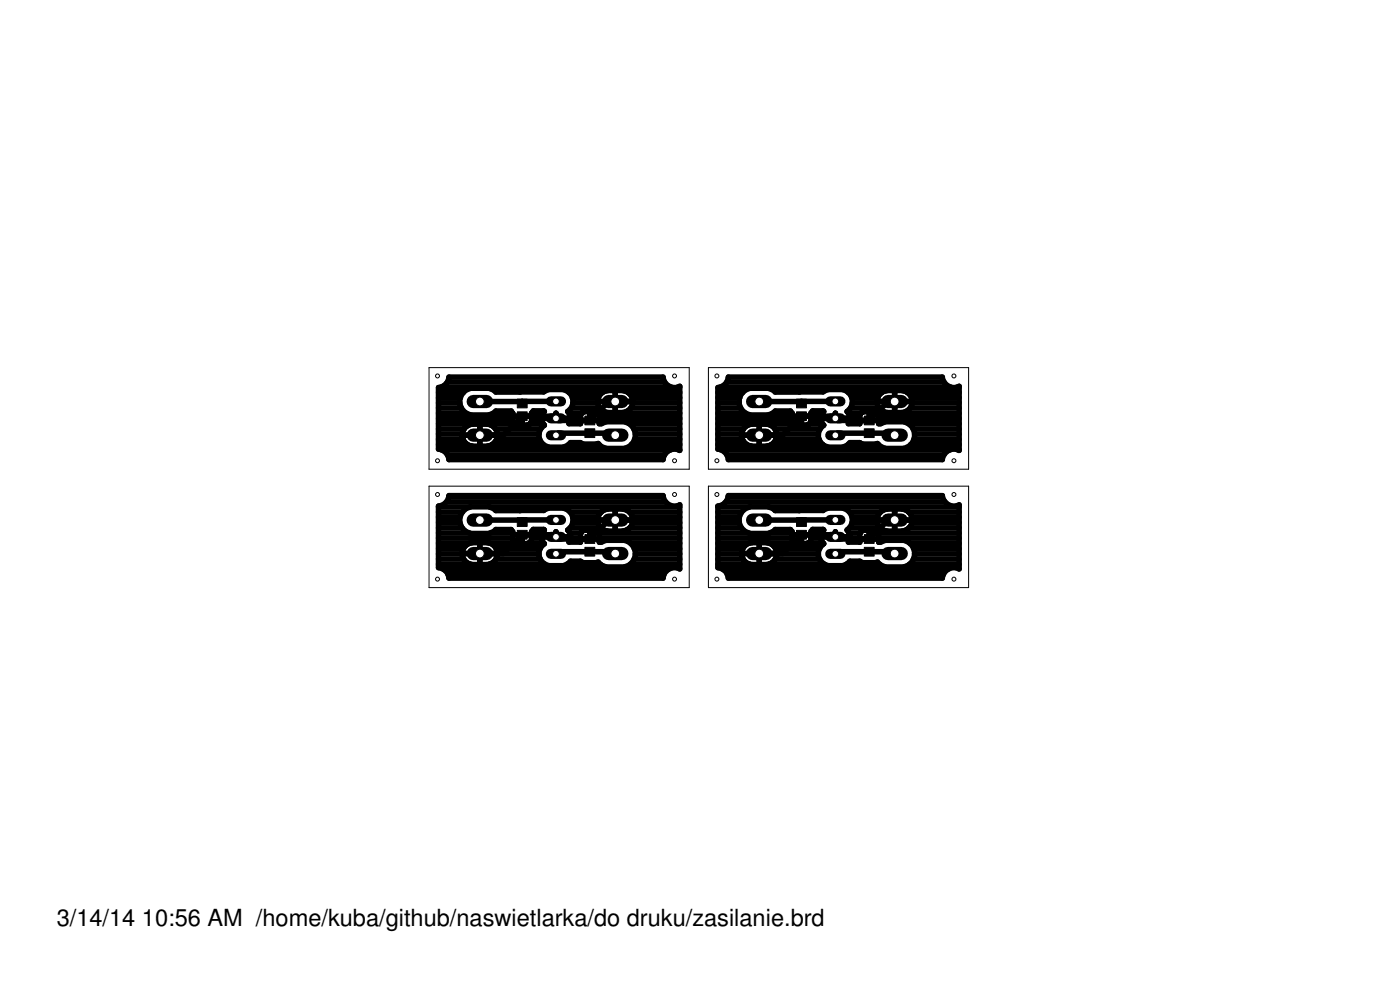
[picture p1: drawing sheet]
<svg xmlns="http://www.w3.org/2000/svg" width="210mm" height="148mm" viewBox="0 0 210 148" stroke-linecap="round" stroke-linejoin="round" font-family="sans-serif">
<defs><g id="words">
<g font-size="3.5">
<text x="8.5" y="138.7">3/14/14</text>
<text x="21.3" y="138.7">10:56 AM /home/kuba/github/naswietlarka/do druku/zasilanie.brd</text>
</g>
</g></defs>
<g fill="#000" stroke="#000" stroke-width=".15">
<path d="M77.6 59.8h1.4v1.3h-1.4zM119.4 59.8h1.5v1.3h-1.5zM77.6 79.5h1.4v1.3h-1.4zM77.6 77.6h1.4v1.3h-1.4zM77.6 61.7h1.4v1.3h-1.4zM87.7 62.3h1.5v1.3h-1.5zM87.7 64.2h1.5v1.4h-1.5zM119.4 79.5h1.5v1.3h-1.5zM119.4 77.6h1.5v1.3h-1.5zM119.4 61.7h1.5v1.3h-1.5zM129.6 62.3h1.5v1.3h-1.5zM129.6 64.2h1.5v1.4h-1.5z"/>
<path d="M87.7 80.1h1.5v1.3h-1.5zM87.7 82h1.5v1.3h-1.5zM129.6 80.1h1.5v1.3h-1.5zM129.6 82h1.5v1.3h-1.5z"/>
</g>
<g fill="none" stroke="#000" stroke-width=".83">
<path d="M65.7 58.1a1.66 1.66 0 0 0 1.6-1.6h32.1a1.69 1.69 0 0 0 2.5 1.4v9.6a1.69 1.69 0 0 0-2.5 1.4h-32.1a1.64 1.64 0 0 0-1.6-1.6zM65.7 59.6h3.3M65.7 58.8h3.8M66 58h34.7M67.1 57.2h32.6M85.3 58.8h5M85.8 59.6h3.9M90 59.1l.5-.4 .6-.2h2.2a1.65 1.65 0 0 1 1.6 1.7 1.65 1.65 0 0 1-1.6 1.6h-2.2a1.64 1.64 0 0 1-1.4-1 1.64 1.64 0 0 1 .3-1.7zM92.2 58.5v3.3M92.2 59.6h.1M92.2 58.8h.1M94.2 58.8h7.7"/>
<path d="M94.8 59.6h7.1M101.6 58h.3M107.6 59.6h3.3M107.6 58.8h3.8M107.9 58h34.7M109 57.2h32.5M109.2 56.5h32.1a1.72 1.72 0 0 0 2.5 1.4v9.6a1.72 1.72 0 0 0-2.5 1.4h-32.1a1.64 1.64 0 0 0-1.6-1.6v-9.2a1.66 1.66 0 0 0 1.6-1.6zM127.2 58.8h5M127.7 59.6h3.9M131.9 59.1a1.72 1.72 0 0 1 1.1-.6h2.2a1.65 1.65 0 0 1 1.6 1.7 1.65 1.65 0 0 1-1.6 1.6h-2.2a1.65 1.65 0 0 1-1.4-1 1.65 1.65 0 0 1 .3-1.7zM134.1 59.6h.1M134.1 58.8h.1"/>
<path d="M134.1 58.5v3.3M136 58.8h7.8M136.7 59.6h7.1M143.4 58h.4M65.7 75.9h4.8M65.7 79.9h4.7M65.7 79.1h3.6M65.7 78.3h3.2M65.7 77.5h3.2M65.7 76.7h3.6M65.7 61.9h4.2M65.7 63.5h11.4"/>
<path d="M65.7 66.6h4.4M65.7 65.8h3.7M65.7 65h3.6M65.7 64.3h3.9M65.7 62.7h11.2M65.7 61.1h3.5M65.7 60.3h3.2M66.1 67.4h34.5M67 75.2h32.8M67.1 68.2h32.5M67.3 74.4h32.1M68.9 77.5l.4-.7 .5-.6 .7-.3h2.8l.8 .3 .2 .3h7.2l.8-.4h2.2a1.82 1.82 0 0 1 1.4 1.5 1.82 1.82 0 0 1-.8 1.8 1.35 1.35 0 0 1 .2 1.8h1.7l.1-1.3 .2-.3 .3-.2h1.7l.3 .2 .3 .4v1.2"/>
<path d="M68.9 77.5v.8M68.9 78.3l.4 .8 .5 .5 .7 .3h2.8l.8-.3 .2-.3h2.3l.3 .3v1.3l.2 .4 .4 .1M69.7 64.1l.5-.4 .4-.1 2.4-.1a1.66 1.66 0 0 1 1.6 1.7 1.66 1.66 0 0 1-1.6 1.6h-2.2a1.66 1.66 0 0 1-1.4-1 1.66 1.66 0 0 1 .3-1.7zM71.9 77.9h6.4M71.9 63.5v3.3M71.9 60.2h6.4M71.9 66.6h.1M71.9 65.8h.1M71.9 65h.1M71.9 64.3h.1M73.4 75.9h28.5M73.5 79.9h3.4"/>
<path d="M73.8 66.6h7.7M73.9 61.9h3M74.3 64.3h6.8M74.5 65.8h6.4M74.6 65h6.2M76.9 62.4h6.5M78.3 63.7v-1.3l-2.8 2.8h-6.2M78.3 63.5h.1M78.3 62.7h.1M79.5 63.5h1.9M79.7 79.9h1.6M79.7 61.9h1.7"/>
<path d="M79.7 62.7h1.5M81.2 62.7h4.4M83.4 61.9v.8M83.4 79.7v.8l.3 .3h6.2M83.4 79.7h.1M83.4 60.1h-5.1v.4M83.4 77.9h-5.1v.3M83.4 79.9h.1M83.4 61.9h.1M83.4 62.7l.3 .3h6.2M85.3 66.6h4.5M85.3 61.9h1.9"/>
<path d="M85.4 79.9h1.7M85.4 79.1h4.7M85.5 76.7h4.6M85.6 62.7h1.4M85.6 61.2a1.84 1.84 0 0 0-1.1-2.8h-2.2l-.8 .3h-7.2l-.2-.2-.8-.3h-2.8a2.04 2.04 0 0 0-1.6 2 2.04 2.04 0 0 0 1.6 2h2.8l.8-.3 .2-.3h2.3l.3 .3v1.2l.2 .4 .4 .2h1.6l.4-.2 .1-.2 .1-1.4 .2-.3h1.6l.1 .1a1.37 1.37 0 0 0 0 2 1.81 1.81 0 0 0-.8 1.9 1.81 1.81 0 0 0 1.5 1.4h2.2l.6-.3 .4-.4h1.5l.5 .2h1.9l.3-.1 .4 .5 .8 .3h2.7a2.04 2.04 0 0 0 1.7-2 2.04 2.04 0 0 0-1.7-2h-2.7l-.7 .3h-.3v-1.2l-.2-.4M85.6 61.2l-.5 .4a1.47 1.47 0 0 1 .2 1.9h1.7l.1-1.4 .4-.4h1.8l.4 .2M85.6 61.1h4.3M85.9 78.3h3.7M85.9 77.5h3.8M85.9 60.3h3.7M88.4 79.4v1.4M88.4 79.9h.1"/>
<path d="M88.4 61.9h.1M88.4 62.7h.1M89.6 77.9h5.3M89.6 60.2h5.3M89.7 61.9h12.2M89.8 79.9h12.1M89.9 62.7h12M90 76.8l.5-.4 .6-.1h2.2a1.65 1.65 0 0 1 1.6 1.6 1.65 1.65 0 0 1-1.6 1.7h-2.2a1.63 1.63 0 0 1-1.4-1 1.63 1.63 0 0 1 .3-1.8zM91.3 60.2l-2.9 2.8v-1.3M91.3 77.9l-2.9 2.9M92.2 76.3v3.3M92.2 79.1h.1"/>
<path d="M92.2 78.3h.1M92.2 77.5h.1M92.2 76.7h.1M92.2 61.1h.1M92.2 60.3h.1M92.2 65.2l-.3-.3h-8.2l-.3 .3M94.3 63.5h7.6M94.4 76.7h7.5M94.4 79.1h7.5M94.6 61.1h7.3M94.7 66.6h7.2M94.8 78.3h7.1"/>
<path d="M94.8 77.5h7.1M94.9 60.3h7M95 64.3h6.9M95.1 65.8h6.8M95.2 65h6.7M101.7 67.4h.2M107.6 75.9h4.8M107.6 79.9h4.7M107.6 79.1h3.5M107.6 78.3h3.2M107.6 77.5h3.2M107.6 76.7h3.6"/>
<path d="M107.6 61.9h4.2M107.6 63.5h11.4M107.6 66.6h4.4M107.6 65.8h3.7M107.6 65h3.6M107.6 64.3h3.9M107.6 62.7h11.2M107.6 61.1h3.5M107.6 60.3h3.2M108 67.4h34.5M108.8 75.2h32.9M109 68.2h32.5"/>
<path d="M109.2 74.4h32.1M110.8 77.5l.3-.7 .6-.6 .7-.3h2.8l.8 .3 .2 .3h7.2l.7-.4h2.3a1.82 1.82 0 0 1 1.4 1.5 1.82 1.82 0 0 1-.8 1.8l.3 .5M110.8 78.3l.3 .8 .6 .5 .7 .3h2.8l.8-.3 .2-.3h2.3l.3 .3v1.3a.64 .64 0 0 0 .6 .5h4.1M110.8 77.5v.8M111.5 64.3a1.66 1.66 0 0 0 1.2 2.5h2.2a1.67 1.67 0 0 0 1.3-2.5M111.5 64.3l.4-.5 .8-.3 2.4 .1 .6 .2 .5 .5M113.8 77.9h6.4M113.8 60.2h6.4M113.8 66.6h.1M113.8 65.8h.1M113.8 65h.1M113.8 64.3h.1"/>
<path d="M113.8 63.5v3.3M115.3 75.9h28.5M115.4 79.9h3.4M115.7 66.6h7.7M115.8 61.9h3M116.2 64.3h6.8M116.3 65.8h6.5M116.5 65h6.2M118.8 62.4h6.4M120.2 63.5h.1M120.2 63.7v-1.3l-2.9 2.8h-6.1M120.2 62.7h.1"/>
<path d="M121.4 63.5h1.9M121.6 79.9h1.6M121.6 61.9h1.7M121.6 62.7h1.5M123.1 62.7h4.3M123.3 61.9a1.47 1.47 0 0 0 .2 1.8 1.8 1.8 0 0 0-.8 1.9 1.8 1.8 0 0 0 1.4 1.4h2.3l.6-.3 .4-.4h1.5l.5 .2h1.9l.3-.1 .4 .5 .7 .3h2.8a2.04 2.04 0 0 0 1.7-2 2.04 2.04 0 0 0-1.7-2h-2.8l-.7 .3h-.3v-1.2l-.2-.5-.4-.1h-1.6l-.3 .1-.3 .3v1.4h-1.7a1.5 1.5 0 0 0 0-1.6M125.2 79.9h.1M125.2 77.9h-5v.3M125.2 62.7l.4 .3h6.1M125.2 60.1h-5v.4M125.3 79.7l-.1 .8 .4 .3h6.1M125.3 61.9l-.1 .8"/>
<path d="M127.1 66.6h4.6M127.2 61.9h1.9M127.3 79.9l.1 .9-.2 .4h1.7M127.3 79.9h1.7M127.3 79.1h4.7M127.4 76.7h4.6M127.4 62.7h1.5M127.5 61.2a1.81 1.81 0 0 0-1.1-2.8h-2.3l-.7 .3h-7.2l-.2-.2-.8-.3h-2.8a2.04 2.04 0 0 0-1.6 2 2.04 2.04 0 0 0 1.6 2h2.8l.8-.3 .2-.3h2.3l.3 .3v1.2l.2 .4 .4 .2h1.6l.3-.2 .3-.3v-1.3l.2-.3h1.6l.1 .1-.2 .2M127.5 61.2l-.5 .5 .2 .2M127.5 61.1h4.3M127.8 78.3h3.7M127.8 77.5h3.8"/>
<path d="M127.8 60.3h3.7M130.3 79.9h.1M130.3 61.9h.1M130.3 62.7h.1M130.3 79.4v1.4M131.5 77.9h5.3M131.5 60.2h5.3M131.6 61.9h12.2M131.7 79.9h12.1M131.7 62.7h12.1M131.9 76.8a1.72 1.72 0 0 1 1.1-.5h2.2a1.65 1.65 0 0 1 1.6 1.6 1.65 1.65 0 0 1-1.6 1.7h-2.2a1.65 1.65 0 0 1-1.4-1 1.65 1.65 0 0 1 .3-1.8zM133.2 60.2l-2.9 2.8v-1.3"/>
<path d="M133.2 77.9l-2.9 2.9M134.1 79.1h.1M134.1 78.3h.1M134.1 77.5h.1M134.1 76.7h.1M134.1 61.1h.1M134.1 60.3h.1M134.1 65.2l-.3-.3h-8.2l-.4 .3M134.1 76.3v3.3M136.2 63.5h7.6M136.3 76.7h7.5M136.3 79.1h7.5"/>
<path d="M136.5 61.1h7.3M136.5 66.6h7.3M136.7 77.5h7.1M136.7 78.3h7.1M136.8 60.3h7M136.9 64.3h6.9M137 65.8h6.8M137.1 65h6.7M143.6 67.4h.2M65.7 81.4h4.6M65.7 84.5h4.8M65.7 83.8h3.8"/>
<path d="M65.7 83h3.6M65.7 82.2h3.8M65.7 80.6h11.2M66.6 85.3l-.9-.3v-9.2a1.66 1.66 0 0 0 1.6-1.5h32.1a1.69 1.69 0 0 0 2.5 1.3v9.6l-.4-.2h-.7l-.6 .3M66.6 85.3l.5 .5 .2 .8h32.1l.3-.8 .5-.5M66.6 85.3h33.6M67.2 86.1h32.3M69.7 81.9l.5-.5 .4-.1h2.4a1.64 1.64 0 0 1 1.6 1.6 1.64 1.64 0 0 1-1.6 1.7h-2.2a1.65 1.65 0 0 1-1.4-1 1.65 1.65 0 0 1 .3-1.7zM71.9 81.4h.1M71.9 81.3v3.3M71.9 84.5h.1M71.9 83.8h.1"/>
<path d="M71.9 83h.1M71.9 82.2h.1M73.4 84.5h8.3M73.6 81.4h8M74.4 83.8h6.6M74.4 82.2h6.6M74.6 83h6.2M76.9 80.1h6.5M78.3 81.4v-1.3l-2.8 2.8h-6.2M78.3 80.6h.1M79.7 80.6h1.5M81.2 80.4h4.4"/>
<path d="M85 84.5h5M85.5 80.6h1.5M88.4 80.6h.1M89.9 81.2h.3l.7-.3h2.7a2.04 2.04 0 0 1 1.7 2 2.04 2.04 0 0 1-1.7 2h-2.7l-.8-.3-.4-.4-.3 .1h-1.9l-.5-.2h-1.5l-.4 .4-.6 .3h-2.2a1.81 1.81 0 0 1-1.5-1.5 1.81 1.81 0 0 1 .8-1.9 1.37 1.37 0 0 1 0-2l-.1-.1h-1.6l-.2 .3v1.3a.64 .64 0 0 1-.6 .5M89.9 81.2h.1M89.9 80.6h12M92.2 82.9l-.3-.2h-8.2l-.3 .3M94.5 84.5h7.4M94.6 81.4h7.3M95.1 83.8h6.8M95.1 82.2h6.8M95.2 83h6.7"/>
<path d="M107.6 81.4h4.6M107.6 84.5h4.8M107.6 83.8h3.8M107.6 83h3.6M107.6 82.2h3.8M107.6 80.6h11.2M108.5 85.3l-.9-.3v-9.2a1.66 1.66 0 0 0 1.6-1.5h32.1a1.72 1.72 0 0 0 2.5 1.3v9.6l-.4-.2h-.7l-.7 .3M108.5 85.3l.4 .5 .3 .8h32.1l.3-.8 .4-.5M108.5 85.3h33.5M109.1 86.1h32.3M111.4 82.2a1.64 1.64 0 0 0 1.3 2.4h2.2a1.64 1.64 0 0 0 1.4-2.4M111.4 82.2l.3-.5 .8-.4h2.4a1.62 1.62 0 0 1 1.4 .9"/>
<path d="M113.8 81.4h.1M113.8 84.5h.1M113.8 83.8h.1M113.8 83h.1M113.8 82.2h.1M113.8 81.3v3.3M115.3 84.5h8.3M115.4 81.4h3.9M116.2 83.8h6.7M116.3 82.2h6.6M116.5 83h6.2M118.8 80.1h6.4"/>
<path d="M120.2 81.4v-1.3l-2.9 2.8h-6.1M120.2 80.6h.1M121.6 80.6h1.5M123.1 80.4h4.3M126.9 84.5h5M127.4 80.6h1.5M128.9 81.2v-1.3l.2-.2 .4-.3h1.6l.5 .3 .1 .3v1.2M128.9 81.2h.1M130.3 80.6h.1M131.7 81.2h.3l.7-.3h2.8a2.04 2.04 0 0 1 1.7 2 2.04 2.04 0 0 1-1.7 2h-2.8l-.7-.3-.4-.4-.3 .1h-1.9l-.5-.2h-1.5l-.4 .4-.6 .3h-2.3a1.81 1.81 0 0 1-1.4-1.5 1.81 1.81 0 0 1 .8-1.9 1.37 1.37 0 0 1 0-2l-.1-.1h-1.6l-.2 .3v1.3l-.3 .4-.3 .1M131.7 80.6h12.1M131.7 81.2h.1"/>
<path d="M134.1 82.9l-.3-.2h-8.2l-.4 .3M136.4 84.5h7.4M136.4 81.4h7.4M136.9 83.8h6.9M137 82.2h6.8M137.1 83h6.7"/>
</g>
<path d="M71 82.9h1.9" fill="none" stroke="#000" stroke-width="2"/>
<circle cx="71.9" cy="82.9" r=".66" fill="#fff" stroke="#000" stroke-width=".15"/>
<path d="M71 77.9h1.9" fill="none" stroke="#000" stroke-width="2"/>
<circle cx="71.9" cy="77.9" r=".66" fill="#fff" stroke="#000" stroke-width=".15"/>
<path d="M91.2 82.9h2" fill="none" stroke="#000" stroke-width="2"/>
<circle cx="92.2" cy="82.9" r=".66" fill="#fff" stroke="#000" stroke-width=".15"/>
<path d="M91.2 77.9h2" fill="none" stroke="#000" stroke-width="2"/>
<circle cx="92.2" cy="77.9" r=".66" fill="#fff" stroke="#000" stroke-width=".15"/>
<path d="M82.6 83h1.5" fill="none" stroke="#000" stroke-width="1.5"/>
<circle cx="83.4" cy="83" r=".51" fill="#fff" stroke="#000" stroke-width=".15"/>
<path d="M82.6 80.4h1.5" fill="none" stroke="#000" stroke-width="1.5"/>
<circle cx="83.4" cy="80.4" r=".51" fill="#fff" stroke="#000" stroke-width=".15"/>
<path d="M82.6 77.9h1.5" fill="none" stroke="#000" stroke-width="1.5"/>
<circle cx="83.4" cy="77.9" r=".51" fill="#fff" stroke="#000" stroke-width=".15"/>
<path d="M71 65.2h1.9" fill="none" stroke="#000" stroke-width="2"/>
<circle cx="71.9" cy="65.2" r=".66" fill="#fff" stroke="#000" stroke-width=".15"/>
<path d="M71 60.2h1.9" fill="none" stroke="#000" stroke-width="2"/>
<circle cx="71.9" cy="60.2" r=".66" fill="#fff" stroke="#000" stroke-width=".15"/>
<path d="M91.2 65.2h2" fill="none" stroke="#000" stroke-width="2"/>
<circle cx="92.2" cy="65.2" r=".66" fill="#fff" stroke="#000" stroke-width=".15"/>
<path d="M91.2 60.2h2" fill="none" stroke="#000" stroke-width="2"/>
<circle cx="92.2" cy="60.2" r=".66" fill="#fff" stroke="#000" stroke-width=".15"/>
<path d="M82.6 65.2h1.5" fill="none" stroke="#000" stroke-width="1.5"/>
<circle cx="83.4" cy="65.2" r=".51" fill="#fff" stroke="#000" stroke-width=".15"/>
<path d="M82.6 62.7h1.5" fill="none" stroke="#000" stroke-width="1.5"/>
<circle cx="83.4" cy="62.7" r=".51" fill="#fff" stroke="#000" stroke-width=".15"/>
<path d="M82.6 60.1h1.5" fill="none" stroke="#000" stroke-width="1.5"/>
<circle cx="83.4" cy="60.1" r=".51" fill="#fff" stroke="#000" stroke-width=".15"/>
<path d="M112.8 82.9h2" fill="none" stroke="#000" stroke-width="2"/>
<circle cx="113.8" cy="82.9" r=".66" fill="#fff" stroke="#000" stroke-width=".15"/>
<path d="M112.8 77.9h2" fill="none" stroke="#000" stroke-width="2"/>
<circle cx="113.8" cy="77.9" r=".66" fill="#fff" stroke="#000" stroke-width=".15"/>
<path d="M133.1 82.9h2" fill="none" stroke="#000" stroke-width="2"/>
<circle cx="134.1" cy="82.9" r=".66" fill="#fff" stroke="#000" stroke-width=".15"/>
<path d="M133.1 77.9h2" fill="none" stroke="#000" stroke-width="2"/>
<circle cx="134.1" cy="77.9" r=".66" fill="#fff" stroke="#000" stroke-width=".15"/>
<path d="M124.5 83h1.5" fill="none" stroke="#000" stroke-width="1.5"/>
<circle cx="125.2" cy="83" r=".51" fill="#fff" stroke="#000" stroke-width=".15"/>
<path d="M124.5 80.4h1.5" fill="none" stroke="#000" stroke-width="1.5"/>
<circle cx="125.2" cy="80.4" r=".51" fill="#fff" stroke="#000" stroke-width=".15"/>
<path d="M124.5 77.9h1.5" fill="none" stroke="#000" stroke-width="1.5"/>
<circle cx="125.2" cy="77.9" r=".51" fill="#fff" stroke="#000" stroke-width=".15"/>
<path d="M112.8 65.2h2" fill="none" stroke="#000" stroke-width="2"/>
<circle cx="113.8" cy="65.2" r=".66" fill="#fff" stroke="#000" stroke-width=".15"/>
<path d="M112.8 60.2h2" fill="none" stroke="#000" stroke-width="2"/>
<circle cx="113.8" cy="60.2" r=".66" fill="#fff" stroke="#000" stroke-width=".15"/>
<path d="M133.1 65.2h2" fill="none" stroke="#000" stroke-width="2"/>
<circle cx="134.1" cy="65.2" r=".66" fill="#fff" stroke="#000" stroke-width=".15"/>
<path d="M133.1 60.2h2" fill="none" stroke="#000" stroke-width="2"/>
<circle cx="134.1" cy="60.2" r=".66" fill="#fff" stroke="#000" stroke-width=".15"/>
<path d="M124.5 65.2h1.5" fill="none" stroke="#000" stroke-width="1.5"/>
<circle cx="125.2" cy="65.2" r=".51" fill="#fff" stroke="#000" stroke-width=".15"/>
<path d="M124.5 62.7h1.5" fill="none" stroke="#000" stroke-width="1.5"/>
<circle cx="125.2" cy="62.7" r=".51" fill="#fff" stroke="#000" stroke-width=".15"/>
<path d="M124.5 60.1h1.5" fill="none" stroke="#000" stroke-width="1.5"/>
<circle cx="125.2" cy="60.1" r=".51" fill="#fff" stroke="#000" stroke-width=".15"/>
<g fill="none" stroke="#000" stroke-width=".15">
<path d="M64.3 55.1h39v15.2h-39zM106.2 55.1h39v15.2h-39zM64.3 72.8h39v15.2h-39zM106.2 72.8h39v15.2h-39z"/>
<circle cx="65.6" cy="56.3" r=".3"/>
<circle cx="101.1" cy="56.3" r=".3"/>
<circle cx="107.5" cy="56.3" r=".3"/>
<circle cx="143" cy="56.3" r=".3"/>
<circle cx="65.6" cy="74.1" r=".3"/>
<circle cx="65.6" cy="69" r=".3"/>
<circle cx="101.1" cy="74.1" r=".3"/>
<circle cx="101.1" cy="69" r=".3"/>
<circle cx="107.5" cy="74.1" r=".3"/>
<circle cx="107.5" cy="69" r=".3"/>
<circle cx="143" cy="74.1" r=".3"/>
<circle cx="143" cy="69" r=".3"/>
<circle cx="65.6" cy="86.8" r=".3"/>
<circle cx="101.1" cy="86.8" r=".3"/>
<circle cx="107.5" cy="86.8" r=".3"/>
<circle cx="143" cy="86.8" r=".3"/>
</g>
<use href="#words"/>
</svg>
